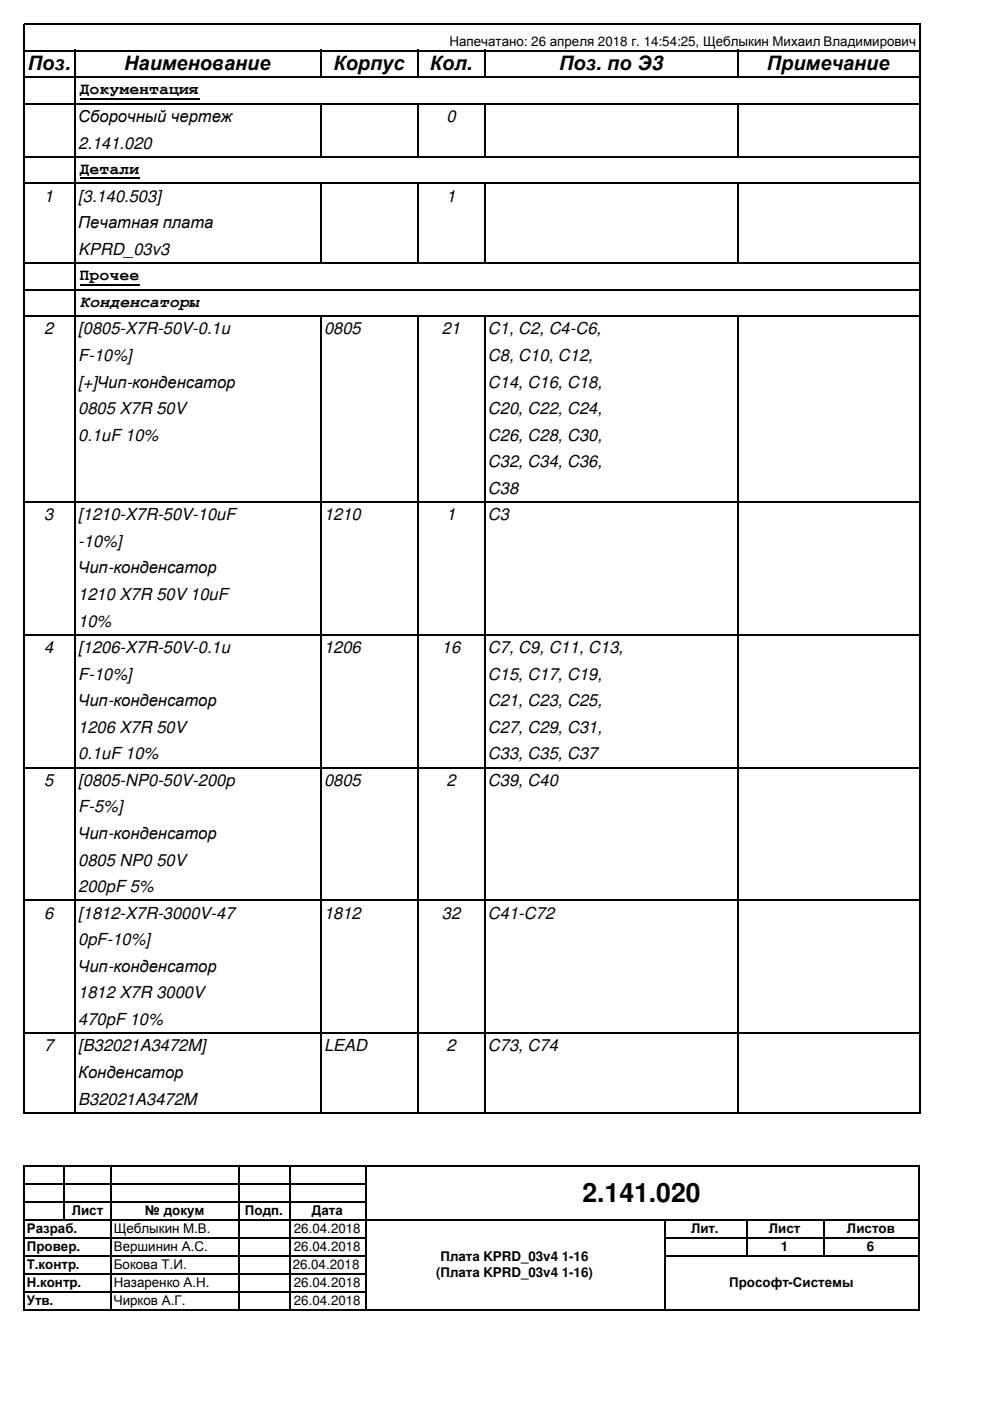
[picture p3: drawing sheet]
<svg xmlns="http://www.w3.org/2000/svg" width="210mm" height="297mm" viewBox="0 0 210 297" stroke-linecap="round" stroke-linejoin="round" font-family="sans-serif">
<defs><g id="words">
<text font-size="5.6" x="123.5" y="254.8">2.141.020</text>
<g font-size="4.2">
<text x="5.9" y="14.9">Поз.</text>
<text x="26.3" y="14.9">Наименование</text>
<text x="70.7" y="14.9">Корпус</text>
<text x="91.1" y="14.9">Кол.</text>
<text x="118.6" y="14.9">Поз. по Э3</text>
<text x="162.6" y="14.9">Примечание</text>
</g>
<g font-size="3.5">
<text x="16.9" y="19.9">Документация</text>
<text x="16.6" y="25.9">Сборочный чертеж</text>
<text x="94.7" y="25.9">0</text>
<text x="16.6" y="31.5">2.141.020</text>
<text x="16.9" y="36.8">Детали</text>
<text x="9.4" y="42.8">1</text>
<text x="16.6" y="42.8">[3.140.503]</text>
<text x="94.7" y="42.8">1</text>
<text x="16.6" y="48.4">Печатная плата</text>
<text x="16.6" y="54">KPRD_03v3</text>
<text x="16.9" y="59.4">Прочее</text>
<text x="16.9" y="65">Конденсаторы</text>
<text x="9.4" y="70.9">2</text>
<text x="16.6" y="70.9">[0805-X7R-50V-0.1u</text>
<text x="68.7" y="70.9">0805</text>
<text x="93.7" y="70.9">21</text>
<text x="103.5" y="70.9">C1, C2, C4-C6,</text>
<text x="16.6" y="76.5">F-10%]</text>
<text x="103.5" y="76.5">C8, C10, C12,</text>
<text x="16.6" y="82.2">[+]Чип-конденсатор</text>
<text x="103.5" y="82.2">C14, C16, C18,</text>
<text x="16.6" y="87.8">0805 X7R 50V</text>
<text x="103.5" y="87.8">C20, C22, C24,</text>
<text x="16.6" y="93.4">0.1uF 10%</text>
<text x="103.5" y="93.4">C26, C28, C30,</text>
<text x="103.5" y="99.1">C32, C34, C36,</text>
<text x="103.5" y="104.7">C38</text>
<text x="9.4" y="110.3">3</text>
<text x="16.6" y="110.3">[1210-X7R-50V-10uF</text>
<text x="68.7" y="110.3">1210</text>
<text x="94.7" y="110.3">1</text>
<text x="103.5" y="110.3">C3</text>
<text x="16.6" y="116">-10%]</text>
<text x="16.6" y="121.6">Чип-конденсатор</text>
<text x="16.6" y="127.2">1210 X7R 50V 10uF</text>
<text x="16.6" y="132.8">10%</text>
<text x="9.4" y="138.5">4</text>
<text x="16.6" y="138.5">[1206-X7R-50V-0.1u</text>
<text x="68.7" y="138.5">1206</text>
<text x="93.7" y="138.5">16</text>
<text x="103.5" y="138.5">C7, C9, C11, C13,</text>
<text x="16.6" y="144.1">F-10%]</text>
<text x="16.6" y="149.7">Чип-конденсатор</text>
<text x="103.5" y="149.7">C21, C23, C25,</text>
<text x="103.5" y="144.1">C15, C17, C19,</text>
<text x="16.6" y="155.4">1206 X7R 50V</text>
<text x="103.5" y="155.4">C27, C29, C31,</text>
<text x="16.6" y="161">0.1uF 10%</text>
<text x="103.5" y="161">C33, C35, C37</text>
<text x="9.4" y="166.6">5</text>
<text x="16.6" y="166.6">[0805-NP0-50V-200p</text>
<text x="68.7" y="166.6">0805</text>
<text x="94.7" y="166.6">2</text>
<text x="103.5" y="166.6">C39, C40</text>
<text x="16.6" y="172.3">F-5%]</text>
<text x="16.6" y="177.9">Чип-конденсатор</text>
<text x="16.6" y="183.5">0805 NP0 50V</text>
<text x="16.6" y="189.1">200pF 5%</text>
<text x="9.4" y="194.8">6</text>
<text x="16.6" y="194.8">[1812-X7R-3000V-47</text>
<text x="68.7" y="194.8">1812</text>
<text x="93.7" y="194.8">32</text>
<text x="103.5" y="194.8">C41-C72</text>
<text x="16.6" y="200.4">0pF-10%]</text>
<text x="16.6" y="206">Чип-конденсатор</text>
<text x="16.6" y="211.7">1812 X7R 3000V</text>
<text x="16.6" y="217.3">470pF 10%</text>
<text x="9.4" y="222.9">7</text>
<text x="16.6" y="222.9">[B32021A3472M]</text>
<text x="68.7" y="222.9">LEAD</text>
<text x="94.7" y="222.9">2</text>
<text x="103.5" y="222.9">C73, C74</text>
<text x="16.6" y="228.6">Конденсатор</text>
<text x="16.6" y="234.2">B32021A3472M</text>
</g>
<g font-size="2.8">
<text x="95.3" y="9.7">Напечатано: 26 апреля 2018 г. 14:54:25, Щеблыкин Михаил Владимирович</text>
<text x="15.2" y="257.6">Лист</text>
<text x="30.7" y="257.6">№ докум</text>
<text x="51.9" y="257.6">Подп.</text>
<text x="66.1" y="257.6">Дата</text>
<text x="5.7" y="261.4">Разраб.</text>
<text x="24.1" y="261.4">Щеблыкин М.В.</text>
<text x="62.3" y="261.4">26.04.2018</text>
<text x="146.5" y="261.4">Лит.</text>
<text x="163" y="261.4">Лист</text>
<text x="179.6" y="261.4">Листов</text>
<text x="5.7" y="265.2">Провер.</text>
<text x="5.7" y="269">Т.контр.</text>
<text x="24.1" y="265.2">Вершинин А.С.</text>
<text x="24.1" y="269">Бокова Т.И.</text>
<text x="62.1" y="269">26.04.2018</text>
<text x="62.3" y="265.2">26.04.2018</text>
<text x="93.4" y="267.3">Плата KPRD_03v4 1-16</text>
<text x="165.6" y="265.2">1</text>
<text x="183.8" y="265.2">6</text>
<text x="5.7" y="272.8">Н.контр.</text>
<text x="24.1" y="272.8">Назаренко А.Н.</text>
<text x="62.3" y="272.8">26.04.2018</text>
<text x="92.5" y="270.7">(Плата KPRD_03v4 1-16)</text>
<text x="154.6" y="272.8">Прософт-Системы</text>
<text x="5.7" y="276.6">Утв.</text>
<text x="24.1" y="276.6">Чирков А.Г.</text>
<text x="62.3" y="276.6">26.04.2018</text>
</g>
</g></defs>
<path d="M5 5.1h190.2M5.1 5v231.1M5.1 247.1v30.8" fill="none" stroke="#000" stroke-width=".3"/>
<g fill="none" stroke="#000" stroke-width=".34">
<path d="M5 10.8h190.2M5 16.4h190.2M16 10.6v225.5M68.1 10.6v6M88.7 10.6v6M102.8 10.6v6M156.5 10.6v6M195 5v231.1M5 22h190.2M5 33.3h190.2M5 38.9h190.2M16.9 20.9h25.4"/>
<path d="M16.9 37.8h12.7M68.1 21.8v11.6M68.1 38.7v17.3M88.7 21.8v11.6M88.7 38.7v17.3M102.8 21.8v11.6M102.8 38.7v17.3M156.5 21.8v11.6M156.5 38.7v17.3M5 55.8h190.2M5 61.4h190.2M5 67.1h190.2"/>
<path d="M16.9 60.3h12.7M68.1 66.9v169.2M88.7 66.9v169.2M102.8 66.9v169.2M156.5 66.9v169.2M5 106.5h190.2M5 134.6h190.2M5 162.8h190.2M5 190.9h190.2M5 219.1h190.2M5 236h190.2M5 247.2h190"/>
<path d="M5 251h72.7M5 258.7h190M5 254.8h72.7M13.7 247.1v11.7M23.6 247.1v30.8M50.7 247.1v30.8M61.6 247.1v30.8M77.5 247.1v30.8M140.9 258.5v19.4M158.3 258.5v7.9M174.7 258.5v7.9M194.8 247.1v30.8"/>
<path d="M5 262.5h72.7M5 277.7h190M5 266.3h72.7M5 270.1h72.7M5 273.9h72.7M140.8 262.5h54.2M140.8 266.3h54.2"/>
</g>
<use href="#words"/>
</svg>
